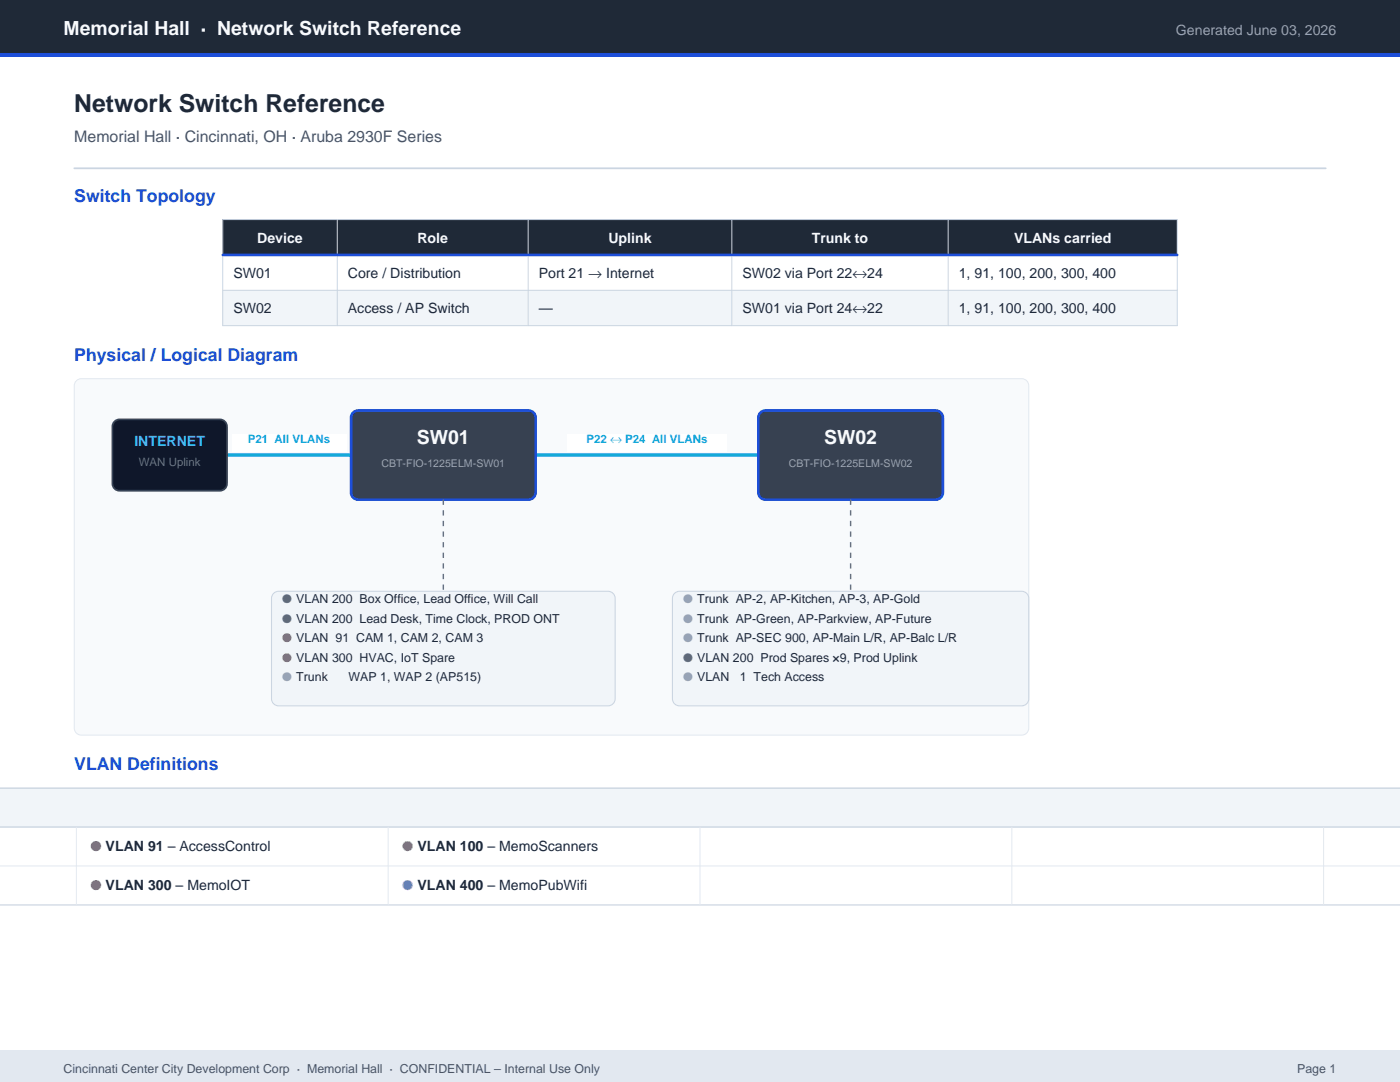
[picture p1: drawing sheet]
<svg xmlns="http://www.w3.org/2000/svg" width="279mm" height="216mm" viewBox="0 0 279 216" stroke-linecap="round" stroke-linejoin="round" font-family="sans-serif">
<defs><g id="words">
<text font-size="4.9" fill="#1f2937" x="14.8" y="22.3">Network Switch Reference</text>
<g font-size="3.9" fill="#f8fafc">
<text x="12.7" y="7.1">Memorial Hall · Network Switch Reference</text>
<text x="83.2" y="88.7">SW01</text>
<text x="164.5" y="88.7">SW02</text>
</g>
<g font-size="3.5" fill="#1d4ed8">
<text x="14.8" y="40.3">Switch Topology</text>
<text x="14.8" y="72">Physical / Logical Diagram</text>
<text x="14.8" y="153.7">VLAN Definitions</text>
</g>
<text font-size="3.2" fill="#475569" x="14.8" y="28.3">Memorial Hall · Cincinnati, OH · Aruba 2930F Series</text>
<text font-size="2.8" fill="#94a3b8" x="234.7" y="7.1">Generated June 03, 2026</text>
<g font-size="2.8" fill="#f8fafc">
<text x="51.3" y="48.4">Device</text>
<text x="83.3" y="48.4">Role</text>
<text x="121.4" y="48.4">Uplink</text>
<text x="162" y="48.4">Trunk to</text>
<text x="202.4" y="48.4">VLANs carried</text>
</g>
<g font-size="2.8" fill="#1e293b">
<text x="46.6" y="55.5">SW01</text>
<text x="69.4" y="55.5">Core / Distribution</text>
<text x="107.5" y="55.5">Port 21 → Internet</text>
<text x="148.2" y="55.5">SW02 via Port 22↔24</text>
<text x="191.3" y="55.5">1, 91, 100, 200, 300, 400</text>
<text x="46.6" y="62.5">SW02</text>
<text x="69.4" y="62.5">Access / AP Switch</text>
<text x="107.5" y="62.5">—</text>
<text x="148.2" y="62.5">SW01 via Port 24↔22</text>
<text x="191.3" y="62.5">1, 91, 100, 200, 300, 400</text>
</g>
<text font-size="2.8" fill="#38bdf8" x="26.8" y="89">INTERNET</text>
<text font-size="2.8" fill="#ef4444" x="18.1" y="169.8">● VLAN 91 – AccessControl</text>
<text font-size="2.8" fill="#eab308" x="80.3" y="169.8">● VLAN 100 – MemoScanners</text>
<text font-size="2.8" fill="#f97316" x="18.1" y="177.6">● VLAN 300 – MemoIOT</text>
<text font-size="2.8" fill="#a855f7" x="80.3" y="177.6">● VLAN 400 – MemoPubWifi</text>
<g font-size="2.5" fill="#22c55e">
<text x="56.3" y="120.4">● VLAN 200 Box Office, Lead Office, Will Call</text>
<text x="56.3" y="124.3">● VLAN 200 Lead Desk, Time Clock, PROD ONT</text>
<text x="136.3" y="132.1">● VLAN 200 Prod Spares ×9, Prod Uplink</text>
</g>
<g font-size="2.5" fill="#94a3b8">
<text x="136.3" y="120.4">● Trunk AP-2, AP-Kitchen, AP-3, AP-Gold</text>
<text x="136.3" y="124.3">● Trunk AP-Green, AP-Parkview, AP-Future</text>
<text x="136.3" y="128.2">● Trunk AP-SEC 900, AP-Main L/R, AP-Balc L/R</text>
<text x="56.3" y="135.9">● Trunk</text>
<text x="136.3" y="135.9">● VLAN</text>
</g>
<text font-size="2.5" fill="#ef4444" x="56.3" y="128.2">● VLAN 91 CAM 1, CAM 2, CAM 3</text>
<text font-size="2.5" fill="#f97316" x="56.3" y="132.1">● VLAN 300 HVAC, IoT Spare</text>
<g font-size="2.5" fill="#1e293b">
<text x="69.6" y="135.9">WAP 1, WAP 2 (AP515)</text>
<text x="147.6" y="135.9">1 Tech Access</text>
</g>
<g font-size="2.5" fill="#475569">
<text x="12.7" y="214.1">Cincinnati Center City Development Corp · Memorial Hall · CONFIDENTIAL – Internal Use Only</text>
<text x="258.9" y="214.1">Page 1</text>
</g>
<g font-size="2.3" fill="#0ea5e9">
<text x="49.5" y="88.3">P21 All VLANs</text>
<text x="117" y="88.3">P22 ↔ P24 All VLANs</text>
</g>
<text font-size="2.3" fill="#64748b" x="27.7" y="92.9">WAN Uplink</text>
<g font-size="2.1" fill="#94a3b8">
<text x="76.1" y="93.3">CBT-FIO-1225ELM-SW01</text>
<text x="157.4" y="93.3">CBT-FIO-1225ELM-SW02</text>
</g>
</g></defs>
<path d="M0 0h279.4v10.6h-279.4z" fill-rule="evenodd" fill="#1f2937"/>
<path d="M0 10.6h279.4v.7h-279.4z" fill-rule="evenodd" fill="#1d4ed8"/>
<path d="M0 209.5h279.4v6.4h-279.4z" fill-rule="evenodd" fill="#e2e8f0"/>
<path d="M14.8 33.6h249.8" fill="none" stroke="#cbd5e1" stroke-width=".35"/>
<path d="M44.4 43.8h190.5v7.1h-190.5z" fill-rule="evenodd" fill="#1f2937"/>
<path d="M44.4 50.9h190.5v7h-190.5z" fill-rule="evenodd" fill="#fff"/>
<path d="M44.4 57.9h190.5v7.1h-190.5z" fill-rule="evenodd" fill="#f1f5f9"/>
<path d="M44.4 43.8h190.5v21.2h-190.5zM44.4 50.9h190.5M44.4 57.9h190.5M67.3 43.8v21.2M105.4 43.8v21.2M146 43.8v21.2M189.2 43.8v21.2" fill="none" stroke="#cbd5e1" stroke-width=".2"/>
<path d="M44.4 50.9h190.5" fill="none" stroke="#1d4ed8" stroke-width=".53"/>
<path d="M15.4 75.8l.8-.2h187.7a1.41 1.41 0 0 1 1.4 1.4v68.3a1.41 1.41 0 0 1-1.4 1.4h-187.7a1.41 1.41 0 0 1-1.4-1.4v-68.3l.1-.5z" fill-rule="evenodd" fill="#f8fafc" stroke="#e2e8f0" stroke-width=".2"/>
<path d="M45.3 90.8h24.8" fill="none" stroke="#0ea5e9" stroke-width=".71" stroke-linecap="butt"/>
<path d="M46.2 86.6h22.9v3.5h-22.9z" fill-rule="evenodd" fill="#fff"/>
<path d="M106.9 90.8h44.4" fill="none" stroke="#0ea5e9" stroke-width=".71" stroke-linecap="butt"/>
<path d="M113.2 86.6h31.8v3.5h-31.8z" fill-rule="evenodd" fill="#fff"/>
<path d="M23 84l.8-.3h20.1a1.41 1.41 0 0 1 1.4 1.4v11.4a1.41 1.41 0 0 1-1.4 1.4h-20.1a1.41 1.41 0 0 1-1.4-1.4v-11.4l.1-.4z" fill-rule="evenodd" fill="#0f172a" stroke="#334155" stroke-width=".35"/>
<g fill="#374151" stroke="#1d4ed8" stroke-width=".53">
<path d="M70.6 82.2l.9-.3h34a1.41 1.41 0 0 1 1.4 1.4v15a1.41 1.41 0 0 1-1.4 1.4h-34a1.41 1.41 0 0 1-1.4-1.4v-15v-.4z" fill-rule="evenodd"/>
<path d="M151.9 82.2l.9-.3h34a1.41 1.41 0 0 1 1.4 1.4v15a1.41 1.41 0 0 1-1.4 1.4h-34a1.41 1.41 0 0 1-1.5-1.4v-15l.1-.4z" fill-rule="evenodd"/>
</g>
<path d="M88.5 99.7v18.3M169.8 99.7v18.3" fill="none" stroke="#64748b" stroke-width=".28" stroke-dasharray="1.1 1.1" stroke-linecap="butt"/>
<g fill="#f1f5f9" stroke="#cbd5e1" stroke-width=".21">
<path d="M54.8 118.3l.8-.3h65.8a1.41 1.41 0 0 1 1.4 1.4v20a1.41 1.41 0 0 1-1.4 1.4h-65.8a1.41 1.41 0 0 1-1.4-1.4v-20l.1-.5z" fill-rule="evenodd"/>
<path d="M134.5 118.6l.7-.5 .4-.1h68.3a1.41 1.41 0 0 1 1.4 1.4v20a1.41 1.41 0 0 1-1.4 1.4h-68.3a1.41 1.41 0 0 1-1.4-1.4v-20z" fill-rule="evenodd"/>
</g>
<path d="M-.1 157.3h279.5v7.7h-279.5z" fill-rule="evenodd" fill="#f1f5f9"/>
<path d="M-.1 165h279.5" fill="none" stroke="#cbd5e1" stroke-width=".35"/>
<path d="M-.1 157.3h279.5M-.1 180.6h279.5" fill="none" stroke="#cbd5e1" stroke-width=".28"/>
<path d="M-.1 165h279.5M-.1 172.8h279.5M15.2 165v15.6M77.5 165v15.6M139.7 165v15.6M201.9 165v15.6M264.2 165v15.6M-.1 180.6h279.5" fill="none" stroke="#e2e8f0" stroke-width=".2"/>
<use href="#words"/>
</svg>
